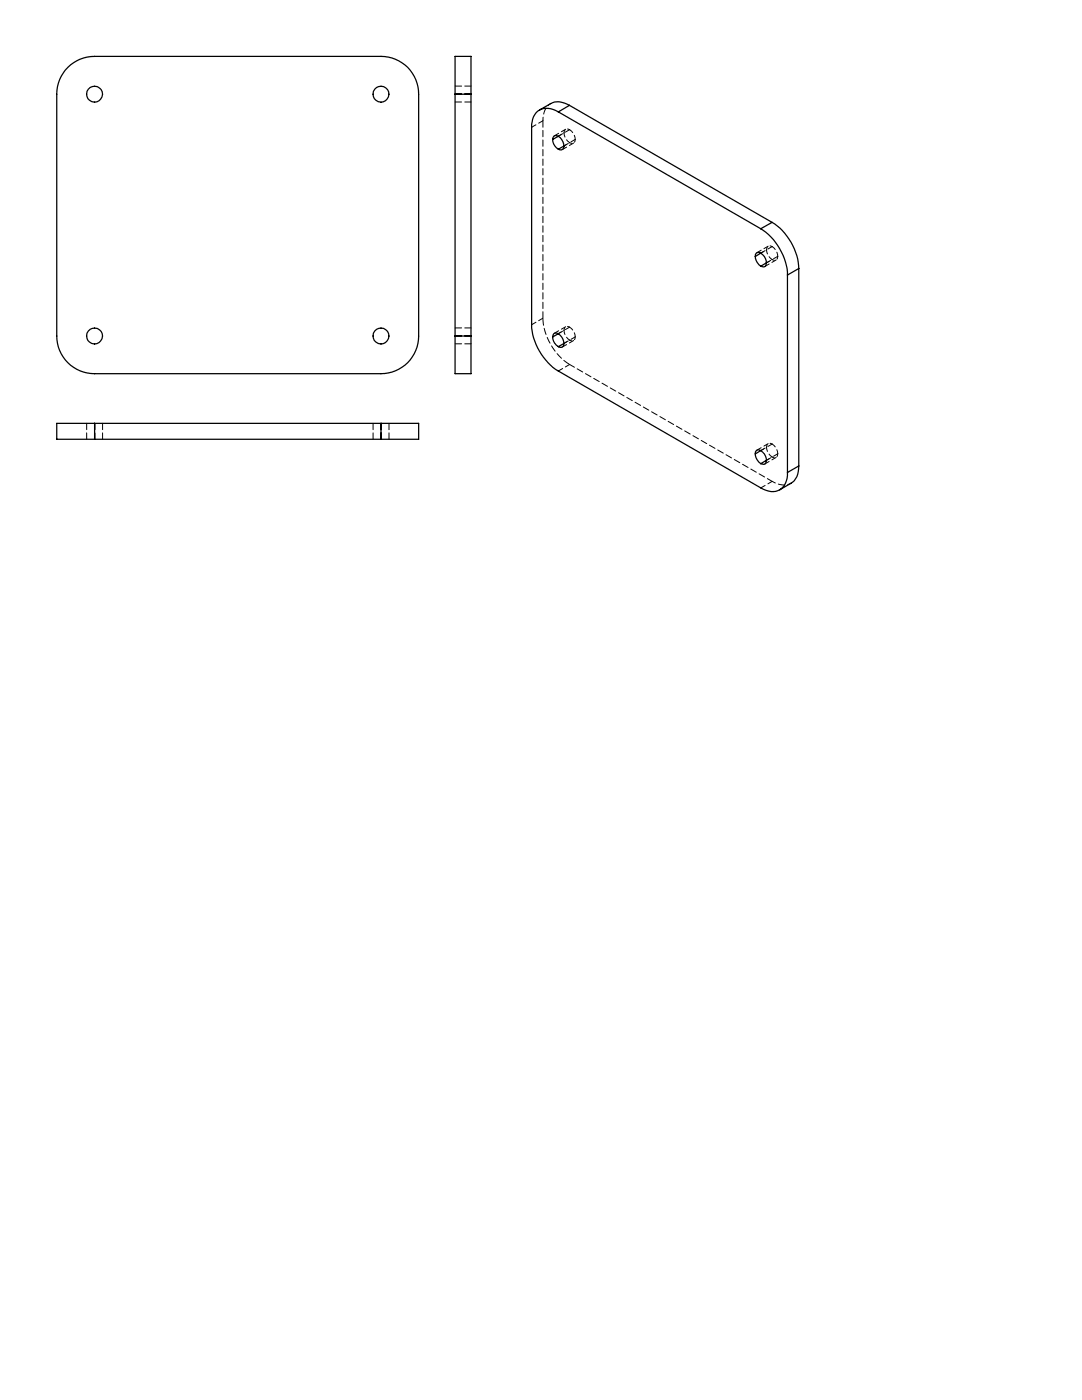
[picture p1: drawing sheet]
<svg xmlns="http://www.w3.org/2000/svg" width="216mm" height="279mm" viewBox="0 0 216 279" stroke-linecap="round" stroke-linejoin="round" font-family="sans-serif">
<g fill="none" stroke="#000" stroke-width=".25">
<path d="M13.5 13.4a7.5 7.5 0 0 1 5.4-2.1h57.1a7.5 7.5 0 0 1 7.5 7.5v48.3a7.5 7.5 0 0 1-7.5 7.5h-57.1a7.5 7.5 0 0 1-7.6-7.5v-48.3a7.5 7.5 0 0 1 2.2-5.4zM90.8 18.8v-7.5h3.2v7.5M90.8 18.8v48.3M90.8 18.8h3.2M94 18.8v48.3M110.3 27.8a2.29 2.29 0 0 0 1.1 2M111.4 22.3a3.3 3.3 0 0 0-4.7 .6l-.4 .8-.2 1.1v40a11.8 11.8 0 0 0 5.3 9.2l40.4 23.4a3.3 3.3 0 0 0 4.7-.6l.6-1.3v-1.2M111.4 27.2a2.55 2.55 0 0 1 1.1 1.9M111.4 27.2a.69 .69 0 0 0-.8-.1 .69 .69 0 0 0-.3 .7M111.4 22.3l40.4 23.3M111.4 27.2l-1.1 .6M112.5 29.1v.5a.68 .68 0 0 1-1.1 .2"/>
<path d="M112.5 29.1l-1.1 .7M113.6 21a3.7 3.7 0 0 0-3.7-.3l-2.3 1.3M113.6 21l-2.2 1.3M113.6 21l40.5 23.4M150.7 51.2a2.47 2.47 0 0 0 1.1 1.9M151.8 45.6a11.8 11.8 0 0 1 5.3 9.3M151.8 50.5a2.32 2.32 0 0 1 1.1 2M151.8 50.5a.68 .68 0 0 0-1.1 .3v.4M151.8 50.5l-1.1 .7M152.9 52.5v.4a.66 .66 0 0 1-1.1 .2M152.9 52.5l-1.1 .6M154.1 44.4a11.6 11.6 0 0 1 5.3 9.2"/>
<path d="M154.1 44.4l-2.3 1.2M157.1 54.9v39.4M159.4 53.6l-2.3 1.3M159.4 53.6v39.4M90.8 67.1v7.5h3.2v-7.5M90.8 67.1h3.2M110.3 67.2a2.29 2.29 0 0 0 1.1 2M111.4 66.6a2.55 2.55 0 0 1 1.1 1.9M111.4 66.6a.69 .69 0 0 0-.8-.1 .69 .69 0 0 0-.3 .7M111.4 66.6l-1.1 .6M112.5 68.5v.5a.68 .68 0 0 1-1.1 .2M112.5 68.5l-1.1 .7"/>
<path d="M18.9 84.5h-7.6v3.2h7.6M18.9 84.5v3.2M18.9 84.5h57.1M18.9 87.7h57.1M76 84.5h7.5v3.2h-7.5M76 84.5v3.2M150.7 90.6a2.47 2.47 0 0 0 1.1 1.9M151.8 89.9a2.32 2.32 0 0 1 1.1 2M151.8 89.9a.68 .68 0 0 0-1.1 .3v.4M151.8 89.9l-1.1 .7M152.9 91.9v.4a.66 .66 0 0 1-1.1 .2M152.9 91.9l-1.1 .6"/>
<path d="M159.4 93a3.6 3.6 0 0 1-1.6 3.4l-2.2 1.4M159.4 93l-2.3 1.3"/>
<circle cx="18.9" cy="18.8" r="1.59"/>
<circle cx="76" cy="18.8" r="1.59"/>
<circle cx="18.9" cy="67.1" r="1.59"/>
<circle cx="76" cy="67.1" r="1.59"/>
</g>
<path d="M112.5 26.5a2.46 2.46 0 0 0 1.2 2M114.8 27.8a2.46 2.46 0 0 0-1.1-1.9M153 49.9a2.46 2.46 0 0 0 1.1 1.9M155.2 51.2a2.46 2.46 0 0 0-1.1-2M112.5 65.9a2.46 2.46 0 0 0 1.2 2M114.8 67.2a2.46 2.46 0 0 0-1.1-1.9M153 89.3a2.46 2.46 0 0 0 1.1 1.9M155.2 90.6a2.46 2.46 0 0 0-1.1-2" fill="none" stroke="#000" stroke-width=".2" stroke-dasharray="1.3 .6" stroke-dashoffset=".4"/>
<g fill="none" stroke="#000" stroke-width=".2" stroke-dasharray="1.3 .6" stroke-dashoffset=".3">
<path d="M106.1 25.4l2.2-1.3M111.4 27.2l2.3-1.3M112.2 29.8l2.3-1.2M112.5 29.1l2.3-1.3M112.9 25.8l-2.3 1.3M151.8 50.5l2.3-1.3M152.6 53.2l2.3-1.3M153 52.5l2.2-1.3M153.3 49.1l-2.3 1.3M106.1 64.8l2.2-1.3M111.4 66.6l2.3-1.3M111.4 74l2.3-1.3"/>
<path d="M112.2 69.3l2.3-1.3M112.5 68.5l2.3-1.3M112.9 65.2l-2.3 1.3M151.8 97.4l2.3-1.3M151.8 89.9l2.3-1.3M152.6 92.6l2.3-1.3M153 91.9l2.2-1.3M153.3 88.5l-2.3 1.3"/>
</g>
<path d="M113.7 28.5a.66 .66 0 0 0 1-.3l.1-.4M113.7 25.9a.66 .66 0 0 0-1.1 .2l-.1 .4M154.1 51.8a.66 .66 0 0 0 1-.2l.1-.4M154.1 49.2a.66 .66 0 0 0-1.1 .2v.5M113.7 67.9a.66 .66 0 0 0 1-.3l.1-.4M113.7 65.3a.66 .66 0 0 0-1.1 .2l-.1 .4M154.1 91.2a.66 .66 0 0 0 1-.2l.1-.4M154.1 88.6a.66 .66 0 0 0-1.1 .3v.4" fill="none" stroke="#000" stroke-width=".2" stroke-dasharray="1.3 .6" stroke-dashoffset=".8"/>
<path d="M108.3 24.1a3.8 3.8 0 0 1 1.6-3.5M111.4 27.2l1.1-.7M112.5 29.1l1.2-.6M151.8 50.5l1.2-.6M153 52.5l1.1-.7M111.4 66.6l1.1-.7M112.5 68.5l1.2-.6M151.8 89.9l1.2-.6M153 91.9l1.1-.7M154.1 96.1a3.8 3.8 0 0 0 3.7 .3" fill="none" stroke="#000" stroke-width=".2" stroke-dasharray="1.3 .6" stroke-dashoffset=".6"/>
<path d="M113.7 72.7l40.4 23.4" fill="none" stroke="#000" stroke-width=".2" stroke-dasharray="1.3 .6" stroke-dashoffset=".2"/>
<g fill="none" stroke="#000" stroke-width=".2" stroke-dasharray="1.3 .6">
<path d="M90.8 17.2h3.2M90.8 18.8h3.2M90.8 20.4h3.2M90.8 67h3.2M90.8 68.6h3.2M90.8 65.4h3.2M108.3 63.5v-39.4M17.3 84.5v3.2M18.9 84.5v3.2M20.5 84.5v3.2M74.4 84.5v3.2M76 84.5v3.2"/>
<path d="M77.6 84.5v3.2"/>
</g>
<path d="M113.7 72.7a11.8 11.8 0 0 1-5.4-9.2" fill="none" stroke="#000" stroke-width=".2" stroke-dasharray="1.3 .6" stroke-dashoffset="-.1"/>
</svg>
